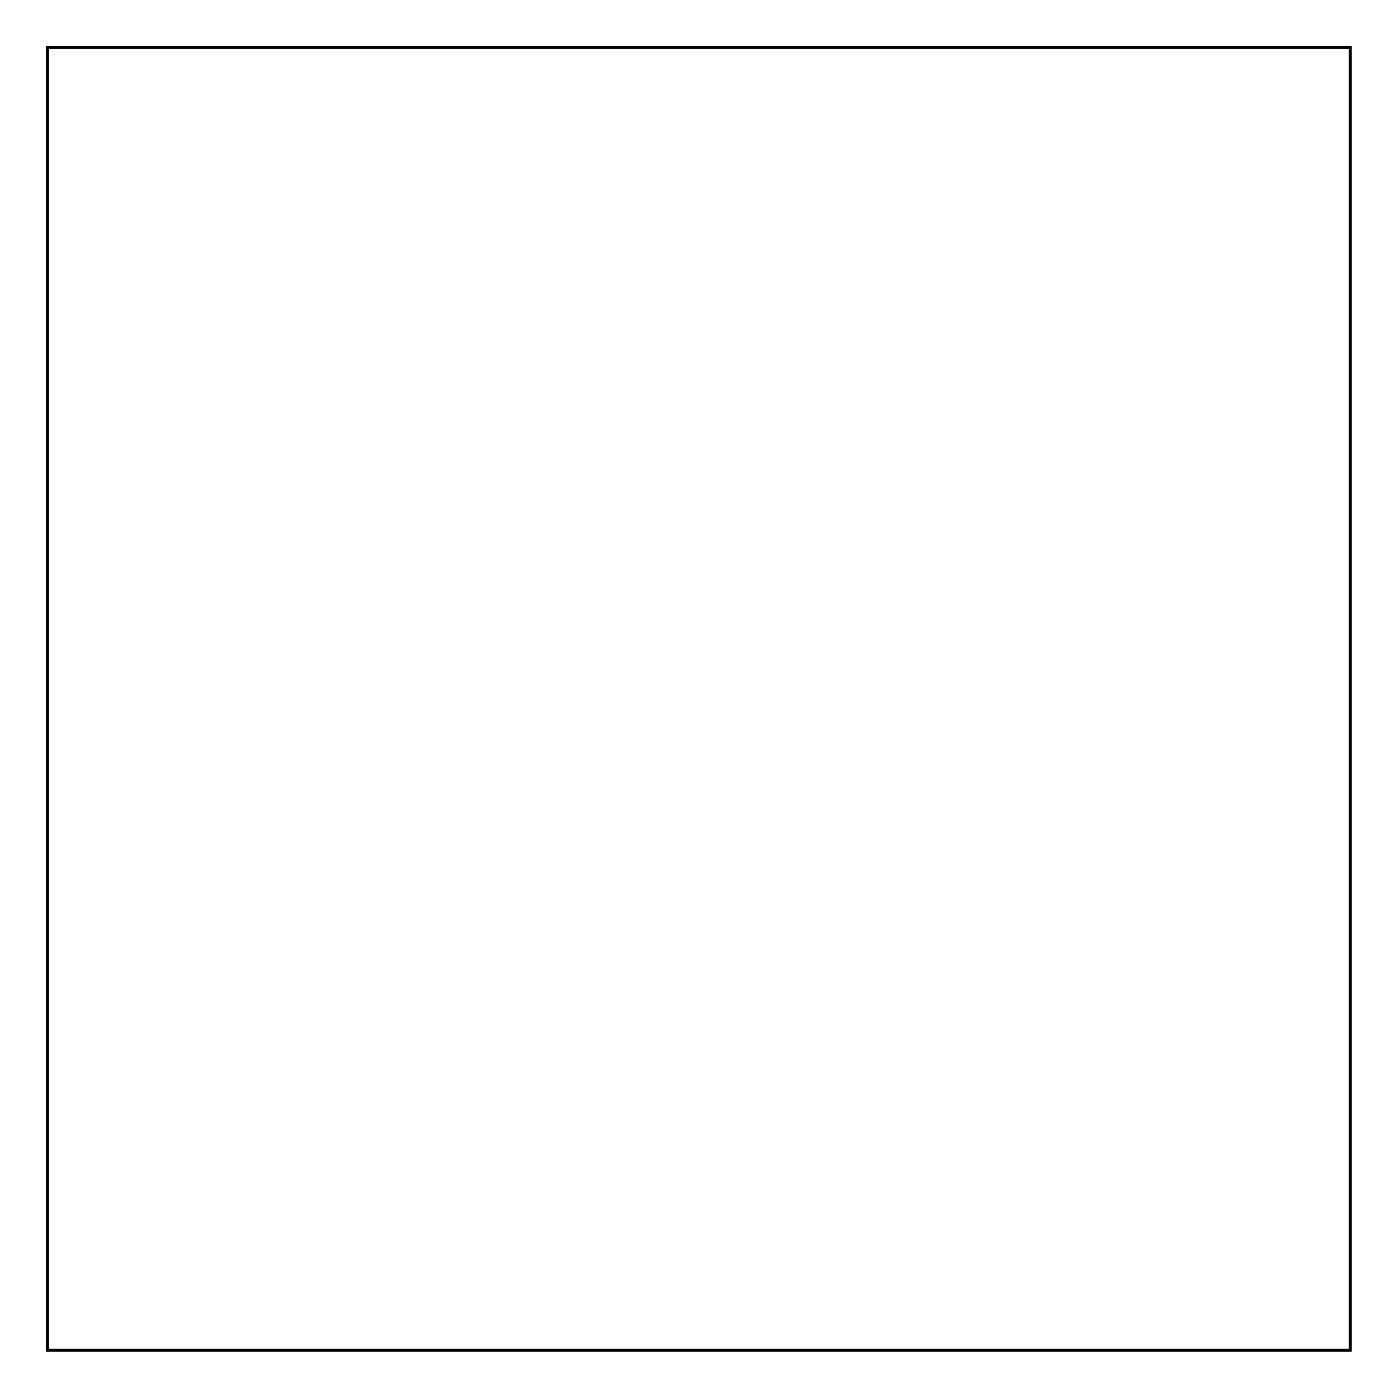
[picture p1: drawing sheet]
<svg xmlns="http://www.w3.org/2000/svg" width="107mm" height="107mm" viewBox="0 0 107 107" stroke-linecap="round" stroke-linejoin="round" font-family="sans-serif">
<path d="M3.6 3.6h99.8v99.8h-99.8z" fill="none" stroke="#000" stroke-width=".2"/>
<path d="M3.6 3.6h99.8v99.8h-99.8zM3.6 3.6v99.8h99.8v-99.8z" fill="#000"/>
<circle cx="95.3" cy="43.5" r=".35" fill="#fff"/>
<circle cx="95.3" cy="43.5" r=".35" fill="none" stroke="#fff" stroke-width=".55"/>
<circle cx="95.3" cy="49.5" r=".35" fill="#fff"/>
<circle cx="95.3" cy="49.5" r=".35" fill="none" stroke="#fff" stroke-width=".55"/>
<circle cx="80.4" cy="23.6" r=".35" fill="#fff"/>
<circle cx="80.4" cy="23.6" r=".35" fill="none" stroke="#fff" stroke-width=".55"/>
<circle cx="78.3" cy="17.6" r=".35" fill="#fff"/>
<circle cx="78.3" cy="17.6" r=".35" fill="none" stroke="#fff" stroke-width=".55"/>
<circle cx="54.8" cy="34.5" r=".35" fill="#fff"/>
<circle cx="54.8" cy="34.5" r=".35" fill="none" stroke="#fff" stroke-width=".55"/>
<circle cx="19.5" cy="47.1" r=".35" fill="#fff"/>
<circle cx="19.5" cy="47.1" r=".35" fill="none" stroke="#fff" stroke-width=".55"/>
<circle cx="41.8" cy="46.5" r=".35" fill="#fff"/>
<circle cx="41.8" cy="46.5" r=".35" fill="none" stroke="#fff" stroke-width=".55"/>
<circle cx="38.3" cy="57" r=".35" fill="#fff"/>
<circle cx="38.3" cy="57" r=".35" fill="none" stroke="#fff" stroke-width=".55"/>
<circle cx="40.3" cy="45.1" r=".35" fill="#fff"/>
<circle cx="40.3" cy="45.1" r=".35" fill="none" stroke="#fff" stroke-width=".55"/>
<circle cx="35.3" cy="58.5" r=".35" fill="#fff"/>
<circle cx="35.3" cy="58.5" r=".35" fill="none" stroke="#fff" stroke-width=".55"/>
<circle cx="47.3" cy="58.5" r=".35" fill="#fff"/>
<circle cx="47.3" cy="58.5" r=".35" fill="none" stroke="#fff" stroke-width=".55"/>
<circle cx="53.7" cy="58.5" r=".35" fill="#fff"/>
<circle cx="53.7" cy="58.5" r=".35" fill="none" stroke="#fff" stroke-width=".55"/>
<circle cx="64.2" cy="65.2" r=".53" fill="#fff"/>
<circle cx="64.2" cy="65.2" r=".53" fill="none" stroke="#fff" stroke-width=".51"/>
<circle cx="64.2" cy="70" r=".53" fill="#fff"/>
<circle cx="64.2" cy="70" r=".53" fill="none" stroke="#fff" stroke-width=".51"/>
<circle cx="19.3" cy="76.3" r=".53" fill="#fff"/>
<circle cx="19.3" cy="76.3" r=".53" fill="none" stroke="#fff" stroke-width=".51"/>
<circle cx="19.3" cy="81.1" r=".53" fill="#fff"/>
<circle cx="19.3" cy="81.1" r=".53" fill="none" stroke="#fff" stroke-width=".51"/>
<circle cx="59.8" cy="68" r=".64" fill="#fff"/>
<circle cx="59.8" cy="68" r=".64" fill="none" stroke="#fff" stroke-width=".76" stroke-linecap="butt"/>
<circle cx="59.8" cy="65.5" r=".64" fill="#fff"/>
<circle cx="59.8" cy="65.5" r=".64" fill="none" stroke="#fff" stroke-width=".76" stroke-linecap="butt"/>
<circle cx="61.9" cy="74.4" r=".64" fill="#fff"/>
<circle cx="61.9" cy="74.4" r=".64" fill="none" stroke="#fff" stroke-width=".76" stroke-linecap="butt"/>
<circle cx="59.4" cy="74.4" r=".64" fill="#fff"/>
<circle cx="59.4" cy="74.4" r=".64" fill="none" stroke="#fff" stroke-width=".76" stroke-linecap="butt"/>
<circle cx="15" cy="81.2" r=".64" fill="#fff"/>
<circle cx="15" cy="81.2" r=".64" fill="none" stroke="#fff" stroke-width=".76" stroke-linecap="butt"/>
<circle cx="12.5" cy="81.2" r=".64" fill="#fff"/>
<circle cx="12.5" cy="81.2" r=".64" fill="none" stroke="#fff" stroke-width=".76" stroke-linecap="butt"/>
<circle cx="12.4" cy="76.6" r=".64" fill="#fff"/>
<circle cx="12.4" cy="76.6" r=".64" fill="none" stroke="#fff" stroke-width=".76" stroke-linecap="butt"/>
<circle cx="15" cy="76.6" r=".64" fill="#fff"/>
<circle cx="15" cy="76.6" r=".64" fill="none" stroke="#fff" stroke-width=".76" stroke-linecap="butt"/>
<circle cx="9.2" cy="70.5" r=".74" fill="#fff"/>
<circle cx="9.2" cy="70.5" r=".74" fill="none" stroke="#fff" stroke-width=".76" stroke-linecap="butt"/>
<circle cx="9.2" cy="73.1" r=".74" fill="#fff"/>
<circle cx="9.2" cy="73.1" r=".74" fill="none" stroke="#fff" stroke-width=".76" stroke-linecap="butt"/>
<circle cx="9.2" cy="75.6" r=".74" fill="#fff"/>
<circle cx="9.2" cy="75.6" r=".74" fill="none" stroke="#fff" stroke-width=".76" stroke-linecap="butt"/>
<circle cx="9.2" cy="78.2" r=".74" fill="#fff"/>
<circle cx="9.2" cy="78.2" r=".74" fill="none" stroke="#fff" stroke-width=".76" stroke-linecap="butt"/>
<circle cx="9.2" cy="80.7" r=".74" fill="#fff"/>
<circle cx="9.2" cy="80.7" r=".74" fill="none" stroke="#fff" stroke-width=".76" stroke-linecap="butt"/>
<circle cx="9.2" cy="83.2" r=".74" fill="#fff"/>
<circle cx="9.2" cy="83.2" r=".74" fill="none" stroke="#fff" stroke-width=".76" stroke-linecap="butt"/>
<circle cx="9.2" cy="85.8" r=".74" fill="#fff"/>
<circle cx="9.2" cy="85.8" r=".74" fill="none" stroke="#fff" stroke-width=".76" stroke-linecap="butt"/>
<circle cx="9.2" cy="88.3" r=".74" fill="#fff"/>
<circle cx="9.2" cy="88.3" r=".74" fill="none" stroke="#fff" stroke-width=".76" stroke-linecap="butt"/>
<circle cx="9.2" cy="90.9" r=".74" fill="#fff"/>
<circle cx="9.2" cy="90.9" r=".74" fill="none" stroke="#fff" stroke-width=".76" stroke-linecap="butt"/>
<circle cx="38.3" cy="82.5" r=".74" fill="#fff"/>
<circle cx="38.3" cy="82.5" r=".74" fill="none" stroke="#fff" stroke-width=".76" stroke-linecap="butt"/>
<circle cx="38.3" cy="85.1" r=".74" fill="#fff"/>
<circle cx="38.3" cy="85.1" r=".74" fill="none" stroke="#fff" stroke-width=".76" stroke-linecap="butt"/>
<circle cx="38.3" cy="87.6" r=".74" fill="#fff"/>
<circle cx="38.3" cy="87.6" r=".74" fill="none" stroke="#fff" stroke-width=".76" stroke-linecap="butt"/>
<circle cx="38.3" cy="90.2" r=".74" fill="#fff"/>
<circle cx="38.3" cy="90.2" r=".74" fill="none" stroke="#fff" stroke-width=".76" stroke-linecap="butt"/>
<circle cx="38.3" cy="92.7" r=".74" fill="#fff"/>
<circle cx="38.3" cy="92.7" r=".74" fill="none" stroke="#fff" stroke-width=".76" stroke-linecap="butt"/>
<circle cx="65.3" cy="24" r=".74" fill="#fff"/>
<circle cx="65.3" cy="24" r=".74" fill="none" stroke="#fff" stroke-width=".76" stroke-linecap="butt"/>
<circle cx="67.8" cy="24" r=".74" fill="#fff"/>
<circle cx="67.8" cy="24" r=".74" fill="none" stroke="#fff" stroke-width=".76" stroke-linecap="butt"/>
<circle cx="14.4" cy="97.7" r=".74" fill="#fff"/>
<circle cx="14.4" cy="97.7" r=".74" fill="none" stroke="#fff" stroke-width=".76" stroke-linecap="butt"/>
<circle cx="17" cy="97.7" r=".74" fill="#fff"/>
<circle cx="17" cy="97.7" r=".74" fill="none" stroke="#fff" stroke-width=".76" stroke-linecap="butt"/>
<circle cx="19.5" cy="97.7" r=".74" fill="#fff"/>
<circle cx="19.5" cy="97.7" r=".74" fill="none" stroke="#fff" stroke-width=".76" stroke-linecap="butt"/>
<circle cx="22.1" cy="97.7" r=".74" fill="#fff"/>
<circle cx="22.1" cy="97.7" r=".74" fill="none" stroke="#fff" stroke-width=".76" stroke-linecap="butt"/>
<circle cx="73" cy="94.3" r=".74" fill="#fff"/>
<circle cx="73" cy="94.3" r=".74" fill="none" stroke="#fff" stroke-width=".76" stroke-linecap="butt"/>
<circle cx="75.6" cy="94.3" r=".74" fill="#fff"/>
<circle cx="75.6" cy="94.3" r=".74" fill="none" stroke="#fff" stroke-width=".76" stroke-linecap="butt"/>
<circle cx="78.1" cy="94.3" r=".74" fill="#fff"/>
<circle cx="78.1" cy="94.3" r=".74" fill="none" stroke="#fff" stroke-width=".76" stroke-linecap="butt"/>
<circle cx="80.6" cy="94.3" r=".74" fill="#fff"/>
<circle cx="80.6" cy="94.3" r=".74" fill="none" stroke="#fff" stroke-width=".76" stroke-linecap="butt"/>
<circle cx="36.8" cy="63" r=".74" fill="#fff"/>
<circle cx="36.8" cy="63" r=".74" fill="none" stroke="#fff" stroke-width=".76" stroke-linecap="butt"/>
<circle cx="36.8" cy="65.6" r=".74" fill="#fff"/>
<circle cx="36.8" cy="65.6" r=".74" fill="none" stroke="#fff" stroke-width=".76" stroke-linecap="butt"/>
<circle cx="36.8" cy="68.1" r=".74" fill="#fff"/>
<circle cx="36.8" cy="68.1" r=".74" fill="none" stroke="#fff" stroke-width=".76" stroke-linecap="butt"/>
<circle cx="36.8" cy="70.7" r=".74" fill="#fff"/>
<circle cx="36.8" cy="70.7" r=".74" fill="none" stroke="#fff" stroke-width=".76" stroke-linecap="butt"/>
<circle cx="68.8" cy="18.5" r=".61" fill="#fff"/>
<circle cx="68.8" cy="18.5" r=".61" fill="none" stroke="#fff" stroke-width=".76" stroke-linecap="butt"/>
<circle cx="71.2" cy="18.5" r=".61" fill="#fff"/>
<circle cx="71.2" cy="18.5" r=".61" fill="none" stroke="#fff" stroke-width=".76" stroke-linecap="butt"/>
<circle cx="71.2" cy="16.5" r=".61" fill="#fff"/>
<circle cx="71.2" cy="16.5" r=".61" fill="none" stroke="#fff" stroke-width=".76" stroke-linecap="butt"/>
<circle cx="68.8" cy="16.5" r=".61" fill="#fff"/>
<circle cx="68.8" cy="16.5" r=".61" fill="none" stroke="#fff" stroke-width=".76" stroke-linecap="butt"/>
<circle cx="64" cy="13.8" r="1.35" fill="#fff"/>
<circle cx="64" cy="13.8" r="1.35" fill="none" stroke="#fff" stroke-width=".76" stroke-linecap="butt"/>
<circle cx="76" cy="13.8" r="1.35" fill="#fff"/>
<circle cx="76" cy="13.8" r="1.35" fill="none" stroke="#fff" stroke-width=".76" stroke-linecap="butt"/>
<circle cx="92.1" cy="16.1" r=".7" fill="#fff"/>
<circle cx="92.1" cy="16.1" r=".7" fill="none" stroke="#fff" stroke-width=".74" stroke-linecap="butt"/>
<circle cx="89.8" cy="16.1" r=".7" fill="#fff"/>
<circle cx="89.8" cy="16.1" r=".7" fill="none" stroke="#fff" stroke-width=".74" stroke-linecap="butt"/>
<circle cx="87.5" cy="16.1" r=".7" fill="#fff"/>
<circle cx="87.5" cy="16.1" r=".7" fill="none" stroke="#fff" stroke-width=".74" stroke-linecap="butt"/>
<circle cx="85.1" cy="16.1" r=".7" fill="#fff"/>
<circle cx="85.1" cy="16.1" r=".7" fill="none" stroke="#fff" stroke-width=".74" stroke-linecap="butt"/>
<circle cx="82.8" cy="13.7" r="1.23" fill="#fff"/>
<circle cx="82.8" cy="13.7" r="1.23" fill="none" stroke="#fff" stroke-width=".51"/>
<circle cx="94.4" cy="13.7" r="1.23" fill="#fff"/>
<circle cx="94.4" cy="13.7" r="1.23" fill="none" stroke="#fff" stroke-width=".51"/>
<circle cx="90.9" cy="13.6" r=".55" fill="#fff"/>
<circle cx="90.9" cy="13.6" r=".55" fill="none" stroke="#fff" stroke-width=".25"/>
<circle cx="86.4" cy="13.6" r=".55" fill="#fff"/>
<circle cx="86.4" cy="13.6" r=".55" fill="none" stroke="#fff" stroke-width=".25"/>
<circle cx="6.8" cy="6.9" r="1.6" fill="#fff"/>
<circle cx="6.8" cy="6.9" r="1.6" fill="none" stroke="#fff" stroke-width=".25"/>
<circle cx="53.6" cy="100.4" r="1.6" fill="#fff"/>
<circle cx="53.6" cy="100.4" r="1.6" fill="none" stroke="#fff" stroke-width=".25"/>
<circle cx="47.2" cy="49.5" r="1.6" fill="#fff"/>
<circle cx="47.2" cy="49.5" r="1.6" fill="none" stroke="#fff" stroke-width=".25"/>
<circle cx="99.8" cy="60" r="1.6" fill="#fff"/>
<circle cx="99.8" cy="60" r="1.6" fill="none" stroke="#fff" stroke-width=".25"/>
<circle cx="6.8" cy="60" r="1.6" fill="#fff"/>
<circle cx="6.8" cy="60" r="1.6" fill="none" stroke="#fff" stroke-width=".25"/>
<circle cx="6.8" cy="99.7" r="1.6" fill="#fff"/>
<circle cx="6.8" cy="99.7" r="1.6" fill="none" stroke="#fff" stroke-width=".25"/>
<circle cx="99.8" cy="99.7" r="1.6" fill="#fff"/>
<circle cx="99.8" cy="99.7" r="1.6" fill="none" stroke="#fff" stroke-width=".25"/>
<circle cx="59.3" cy="7.5" r="1.6" fill="#fff"/>
<circle cx="59.3" cy="7.5" r="1.6" fill="none" stroke="#fff" stroke-width=".25"/>
<circle cx="99.8" cy="6.9" r="1.6" fill="#fff"/>
<circle cx="99.8" cy="6.9" r="1.6" fill="none" stroke="#fff" stroke-width=".25"/>
<circle cx="45.8" cy="30" r=".74" fill="#fff"/>
<circle cx="45.8" cy="30" r=".74" fill="none" stroke="#fff" stroke-width=".76" stroke-linecap="butt"/>
<circle cx="45.8" cy="32.6" r=".74" fill="#fff"/>
<circle cx="45.8" cy="32.6" r=".74" fill="none" stroke="#fff" stroke-width=".76" stroke-linecap="butt"/>
<circle cx="9.8" cy="33" r=".74" fill="#fff"/>
<circle cx="9.8" cy="33" r=".74" fill="none" stroke="#fff" stroke-width=".76" stroke-linecap="butt"/>
<circle cx="12.3" cy="33" r=".74" fill="#fff"/>
<circle cx="12.3" cy="33" r=".74" fill="none" stroke="#fff" stroke-width=".76" stroke-linecap="butt"/>
<path d="M31.6 29.4h1.4v1.3h-1.4z" fill="#fff"/>
<path d="M31.6 29.4h1.4v1.3h-1.4z" fill="none" stroke="#fff" stroke-width=".69" stroke-linecap="butt"/>
<circle cx="32.3" cy="30" r=".7" fill="#fff"/>
<circle cx="32.3" cy="30" r=".7" fill="none" stroke="#fff" stroke-width=".69" stroke-linecap="butt"/>
<circle cx="32.3" cy="37.7" r=".71" fill="#fff"/>
<circle cx="32.3" cy="37.7" r=".71" fill="none" stroke="#fff" stroke-width=".69" stroke-linecap="butt"/>
<circle cx="29.7" cy="30" r=".71" fill="#fff"/>
<circle cx="29.7" cy="30" r=".71" fill="none" stroke="#fff" stroke-width=".69" stroke-linecap="butt"/>
<circle cx="29.7" cy="37.7" r=".71" fill="#fff"/>
<circle cx="29.7" cy="37.7" r=".71" fill="none" stroke="#fff" stroke-width=".69" stroke-linecap="butt"/>
<circle cx="27.2" cy="30" r=".71" fill="#fff"/>
<circle cx="27.2" cy="30" r=".71" fill="none" stroke="#fff" stroke-width=".69" stroke-linecap="butt"/>
<circle cx="27.2" cy="37.7" r=".71" fill="#fff"/>
<circle cx="27.2" cy="37.7" r=".71" fill="none" stroke="#fff" stroke-width=".69" stroke-linecap="butt"/>
<path d="M25.5 23.3h1.6v1.5h-1.6z" fill="#fff"/>
<path d="M25.5 23.3h1.6v1.5h-1.6z" fill="none" stroke="#fff" stroke-width=".76" stroke-linecap="butt"/>
<circle cx="26.3" cy="24" r=".79" fill="#fff"/>
<circle cx="26.3" cy="24" r=".79" fill="none" stroke="#fff" stroke-width=".76" stroke-linecap="butt"/>
<circle cx="18.7" cy="24" r=".79" fill="#fff"/>
<circle cx="18.7" cy="24" r=".79" fill="none" stroke="#fff" stroke-width=".76" stroke-linecap="butt"/>
<circle cx="53.3" cy="30" r=".74" fill="#fff"/>
<circle cx="53.3" cy="30" r=".74" fill="none" stroke="#fff" stroke-width=".76" stroke-linecap="butt"/>
<circle cx="55.8" cy="30" r=".74" fill="#fff"/>
<circle cx="55.8" cy="30" r=".74" fill="none" stroke="#fff" stroke-width=".76" stroke-linecap="butt"/>
<circle cx="68.3" cy="31.5" r=".74" fill="#fff"/>
<circle cx="68.3" cy="31.5" r=".74" fill="none" stroke="#fff" stroke-width=".76" stroke-linecap="butt"/>
<circle cx="70.8" cy="31.5" r=".74" fill="#fff"/>
<circle cx="70.8" cy="31.5" r=".74" fill="none" stroke="#fff" stroke-width=".76" stroke-linecap="butt"/>
<circle cx="38.3" cy="75" r=".64" fill="#fff"/>
<circle cx="38.3" cy="75" r=".64" fill="none" stroke="#fff" stroke-width=".76" stroke-linecap="butt"/>
<circle cx="38.3" cy="77.6" r=".64" fill="#fff"/>
<circle cx="38.3" cy="77.6" r=".64" fill="none" stroke="#fff" stroke-width=".76" stroke-linecap="butt"/>
<circle cx="84.8" cy="57" r=".64" fill="#fff"/>
<circle cx="84.8" cy="57" r=".64" fill="none" stroke="#fff" stroke-width=".76" stroke-linecap="butt"/>
<circle cx="84.8" cy="62.1" r=".64" fill="#fff"/>
<circle cx="84.8" cy="62.1" r=".64" fill="none" stroke="#fff" stroke-width=".76" stroke-linecap="butt"/>
<circle cx="22.3" cy="16.3" r=".92" fill="#fff"/>
<circle cx="22.3" cy="16.3" r=".92" fill="none" stroke="#fff" stroke-width=".7" stroke-linecap="butt"/>
<circle cx="14.8" cy="16.3" r=".92" fill="#fff"/>
<circle cx="14.8" cy="16.3" r=".92" fill="none" stroke="#fff" stroke-width=".7" stroke-linecap="butt"/>
<circle cx="29.8" cy="16.3" r=".92" fill="#fff"/>
<circle cx="29.8" cy="16.3" r=".92" fill="none" stroke="#fff" stroke-width=".7" stroke-linecap="butt"/>
<circle cx="27.3" cy="18.9" r=".92" fill="#fff"/>
<circle cx="27.3" cy="18.9" r=".92" fill="none" stroke="#fff" stroke-width=".7" stroke-linecap="butt"/>
<circle cx="17.3" cy="18.9" r=".92" fill="#fff"/>
<circle cx="17.3" cy="18.9" r=".92" fill="none" stroke="#fff" stroke-width=".7" stroke-linecap="butt"/>
<circle cx="27.3" cy="6.4" r=".92" fill="#fff"/>
<circle cx="27.3" cy="6.4" r=".92" fill="none" stroke="#fff" stroke-width=".7" stroke-linecap="butt"/>
<circle cx="17.2" cy="6.4" r=".92" fill="#fff"/>
<circle cx="17.2" cy="6.4" r=".92" fill="none" stroke="#fff" stroke-width=".7" stroke-linecap="butt"/>
<circle cx="44.8" cy="16.3" r=".92" fill="#fff"/>
<circle cx="44.8" cy="16.3" r=".92" fill="none" stroke="#fff" stroke-width=".7" stroke-linecap="butt"/>
<circle cx="37.3" cy="16.3" r=".92" fill="#fff"/>
<circle cx="37.3" cy="16.3" r=".92" fill="none" stroke="#fff" stroke-width=".7" stroke-linecap="butt"/>
<circle cx="52.3" cy="16.3" r=".92" fill="#fff"/>
<circle cx="52.3" cy="16.3" r=".92" fill="none" stroke="#fff" stroke-width=".7" stroke-linecap="butt"/>
<circle cx="49.8" cy="18.9" r=".92" fill="#fff"/>
<circle cx="49.8" cy="18.9" r=".92" fill="none" stroke="#fff" stroke-width=".7" stroke-linecap="butt"/>
<circle cx="39.8" cy="18.9" r=".92" fill="#fff"/>
<circle cx="39.8" cy="18.9" r=".92" fill="none" stroke="#fff" stroke-width=".7" stroke-linecap="butt"/>
<circle cx="49.8" cy="6.4" r=".92" fill="#fff"/>
<circle cx="49.8" cy="6.4" r=".92" fill="none" stroke="#fff" stroke-width=".7" stroke-linecap="butt"/>
<circle cx="39.7" cy="6.4" r=".92" fill="#fff"/>
<circle cx="39.7" cy="6.4" r=".92" fill="none" stroke="#fff" stroke-width=".7" stroke-linecap="butt"/>
<circle cx="39.6" cy="24" r=".7" fill="#fff"/>
<circle cx="39.6" cy="24" r=".7" fill="none" stroke="#fff" stroke-width=".76" stroke-linecap="butt"/>
<circle cx="39.6" cy="34.2" r=".7" fill="#fff"/>
<circle cx="39.6" cy="34.2" r=".7" fill="none" stroke="#fff" stroke-width=".76" stroke-linecap="butt"/>
<circle cx="14.3" cy="47.7" r=".74" fill="#fff"/>
<circle cx="14.3" cy="47.7" r=".74" fill="none" stroke="#fff" stroke-width=".76" stroke-linecap="butt"/>
<circle cx="14.3" cy="50.3" r=".74" fill="#fff"/>
<circle cx="14.3" cy="50.3" r=".74" fill="none" stroke="#fff" stroke-width=".76" stroke-linecap="butt"/>
<circle cx="14.3" cy="52.8" r=".74" fill="#fff"/>
<circle cx="14.3" cy="52.8" r=".74" fill="none" stroke="#fff" stroke-width=".76" stroke-linecap="butt"/>
<circle cx="14.3" cy="55.4" r=".74" fill="#fff"/>
<circle cx="14.3" cy="55.4" r=".74" fill="none" stroke="#fff" stroke-width=".76" stroke-linecap="butt"/>
<circle cx="14.3" cy="57.9" r=".74" fill="#fff"/>
<circle cx="14.3" cy="57.9" r=".74" fill="none" stroke="#fff" stroke-width=".76" stroke-linecap="butt"/>
<circle cx="14.3" cy="60.4" r=".74" fill="#fff"/>
<circle cx="14.3" cy="60.4" r=".74" fill="none" stroke="#fff" stroke-width=".76" stroke-linecap="butt"/>
<circle cx="57.8" cy="39.7" r=".74" fill="#fff"/>
<circle cx="57.8" cy="39.7" r=".74" fill="none" stroke="#fff" stroke-width=".76" stroke-linecap="butt"/>
<circle cx="57.8" cy="42.3" r=".74" fill="#fff"/>
<circle cx="57.8" cy="42.3" r=".74" fill="none" stroke="#fff" stroke-width=".76" stroke-linecap="butt"/>
<circle cx="57.8" cy="44.8" r=".74" fill="#fff"/>
<circle cx="57.8" cy="44.8" r=".74" fill="none" stroke="#fff" stroke-width=".76" stroke-linecap="butt"/>
<circle cx="57.8" cy="47.4" r=".74" fill="#fff"/>
<circle cx="57.8" cy="47.4" r=".74" fill="none" stroke="#fff" stroke-width=".76" stroke-linecap="butt"/>
<circle cx="57.8" cy="49.9" r=".74" fill="#fff"/>
<circle cx="57.8" cy="49.9" r=".74" fill="none" stroke="#fff" stroke-width=".76" stroke-linecap="butt"/>
<circle cx="57.8" cy="52.4" r=".74" fill="#fff"/>
<circle cx="57.8" cy="52.4" r=".74" fill="none" stroke="#fff" stroke-width=".76" stroke-linecap="butt"/>
<circle cx="19.2" cy="60.4" r=".64" fill="#fff"/>
<circle cx="19.2" cy="60.4" r=".64" fill="none" stroke="#fff" stroke-width=".76" stroke-linecap="butt"/>
<circle cx="19.2" cy="55.3" r=".64" fill="#fff"/>
<circle cx="19.2" cy="55.3" r=".64" fill="none" stroke="#fff" stroke-width=".76" stroke-linecap="butt"/>
<circle cx="63.8" cy="51" r=".64" fill="#fff"/>
<circle cx="63.8" cy="51" r=".64" fill="none" stroke="#fff" stroke-width=".76" stroke-linecap="butt"/>
<circle cx="63.8" cy="46" r=".64" fill="#fff"/>
<circle cx="63.8" cy="46" r=".64" fill="none" stroke="#fff" stroke-width=".76" stroke-linecap="butt"/>
<circle cx="89.3" cy="86.8" r=".74" fill="#fff"/>
<circle cx="89.3" cy="86.8" r=".74" fill="none" stroke="#fff" stroke-width=".76" stroke-linecap="butt"/>
<circle cx="89.3" cy="84.3" r=".74" fill="#fff"/>
<circle cx="89.3" cy="84.3" r=".74" fill="none" stroke="#fff" stroke-width=".76" stroke-linecap="butt"/>
<circle cx="89.3" cy="81.7" r=".74" fill="#fff"/>
<circle cx="89.3" cy="81.7" r=".74" fill="none" stroke="#fff" stroke-width=".76" stroke-linecap="butt"/>
<circle cx="89.3" cy="79.2" r=".74" fill="#fff"/>
<circle cx="89.3" cy="79.2" r=".74" fill="none" stroke="#fff" stroke-width=".76" stroke-linecap="butt"/>
<circle cx="89.3" cy="76.7" r=".74" fill="#fff"/>
<circle cx="89.3" cy="76.7" r=".74" fill="none" stroke="#fff" stroke-width=".76" stroke-linecap="butt"/>
<circle cx="89.3" cy="74.1" r=".74" fill="#fff"/>
<circle cx="89.3" cy="74.1" r=".74" fill="none" stroke="#fff" stroke-width=".76" stroke-linecap="butt"/>
<circle cx="89.3" cy="71.6" r=".74" fill="#fff"/>
<circle cx="89.3" cy="71.6" r=".74" fill="none" stroke="#fff" stroke-width=".76" stroke-linecap="butt"/>
<circle cx="89.3" cy="69" r=".74" fill="#fff"/>
<circle cx="89.3" cy="69" r=".74" fill="none" stroke="#fff" stroke-width=".76" stroke-linecap="butt"/>
<circle cx="86.3" cy="86.8" r=".74" fill="#fff"/>
<circle cx="86.3" cy="86.8" r=".74" fill="none" stroke="#fff" stroke-width=".76" stroke-linecap="butt"/>
<circle cx="86.3" cy="84.3" r=".74" fill="#fff"/>
<circle cx="86.3" cy="84.3" r=".74" fill="none" stroke="#fff" stroke-width=".76" stroke-linecap="butt"/>
<circle cx="86.3" cy="81.7" r=".74" fill="#fff"/>
<circle cx="86.3" cy="81.7" r=".74" fill="none" stroke="#fff" stroke-width=".76" stroke-linecap="butt"/>
<circle cx="86.3" cy="79.2" r=".74" fill="#fff"/>
<circle cx="86.3" cy="79.2" r=".74" fill="none" stroke="#fff" stroke-width=".76" stroke-linecap="butt"/>
<circle cx="86.3" cy="76.7" r=".74" fill="#fff"/>
<circle cx="86.3" cy="76.7" r=".74" fill="none" stroke="#fff" stroke-width=".76" stroke-linecap="butt"/>
<circle cx="86.3" cy="74.1" r=".74" fill="#fff"/>
<circle cx="86.3" cy="74.1" r=".74" fill="none" stroke="#fff" stroke-width=".76" stroke-linecap="butt"/>
<circle cx="86.3" cy="71.6" r=".74" fill="#fff"/>
<circle cx="86.3" cy="71.6" r=".74" fill="none" stroke="#fff" stroke-width=".76" stroke-linecap="butt"/>
<circle cx="86.3" cy="69" r=".74" fill="#fff"/>
<circle cx="86.3" cy="69" r=".74" fill="none" stroke="#fff" stroke-width=".76" stroke-linecap="butt"/>
<path d="M54 85.5h1.4v1.5h-1.4z" fill="#fff"/>
<path d="M54 85.5h1.4v1.5h-1.4z" fill="none" stroke="#fff" stroke-width=".69" stroke-linecap="butt"/>
<circle cx="52.2" cy="86.2" r=".72" fill="#fff"/>
<circle cx="52.2" cy="86.2" r=".72" fill="none" stroke="#fff" stroke-width=".69" stroke-linecap="butt"/>
<circle cx="52.2" cy="83.7" r=".72" fill="#fff"/>
<circle cx="52.2" cy="83.7" r=".72" fill="none" stroke="#fff" stroke-width=".69" stroke-linecap="butt"/>
<circle cx="52.2" cy="81.2" r=".72" fill="#fff"/>
<circle cx="52.2" cy="81.2" r=".72" fill="none" stroke="#fff" stroke-width=".69" stroke-linecap="butt"/>
<circle cx="52.2" cy="78.6" r=".72" fill="#fff"/>
<circle cx="52.2" cy="78.6" r=".72" fill="none" stroke="#fff" stroke-width=".69" stroke-linecap="butt"/>
<circle cx="52.2" cy="76.1" r=".72" fill="#fff"/>
<circle cx="52.2" cy="76.1" r=".72" fill="none" stroke="#fff" stroke-width=".69" stroke-linecap="butt"/>
<circle cx="52.2" cy="73.5" r=".72" fill="#fff"/>
<circle cx="52.2" cy="73.5" r=".72" fill="none" stroke="#fff" stroke-width=".69" stroke-linecap="butt"/>
<circle cx="52.2" cy="71" r=".72" fill="#fff"/>
<circle cx="52.2" cy="71" r=".72" fill="none" stroke="#fff" stroke-width=".69" stroke-linecap="butt"/>
<circle cx="52.2" cy="68.5" r=".72" fill="#fff"/>
<circle cx="52.2" cy="68.5" r=".72" fill="none" stroke="#fff" stroke-width=".69" stroke-linecap="butt"/>
<circle cx="54.7" cy="86.2" r=".72" fill="#fff"/>
<circle cx="54.7" cy="86.2" r=".72" fill="none" stroke="#fff" stroke-width=".69" stroke-linecap="butt"/>
<circle cx="54.7" cy="83.7" r=".72" fill="#fff"/>
<circle cx="54.7" cy="83.7" r=".72" fill="none" stroke="#fff" stroke-width=".69" stroke-linecap="butt"/>
<circle cx="54.7" cy="81.2" r=".72" fill="#fff"/>
<circle cx="54.7" cy="81.2" r=".72" fill="none" stroke="#fff" stroke-width=".69" stroke-linecap="butt"/>
<circle cx="54.7" cy="78.6" r=".72" fill="#fff"/>
<circle cx="54.7" cy="78.6" r=".72" fill="none" stroke="#fff" stroke-width=".69" stroke-linecap="butt"/>
<circle cx="54.7" cy="76.1" r=".72" fill="#fff"/>
<circle cx="54.7" cy="76.1" r=".72" fill="none" stroke="#fff" stroke-width=".69" stroke-linecap="butt"/>
<circle cx="54.7" cy="73.5" r=".72" fill="#fff"/>
<circle cx="54.7" cy="73.5" r=".72" fill="none" stroke="#fff" stroke-width=".69" stroke-linecap="butt"/>
<circle cx="54.7" cy="71" r=".72" fill="#fff"/>
<circle cx="54.7" cy="71" r=".72" fill="none" stroke="#fff" stroke-width=".69" stroke-linecap="butt"/>
<circle cx="54.7" cy="68.5" r=".72" fill="#fff"/>
<circle cx="54.7" cy="68.5" r=".72" fill="none" stroke="#fff" stroke-width=".69" stroke-linecap="butt"/>
<circle cx="41.3" cy="66" r=".74" fill="#fff"/>
<circle cx="41.3" cy="66" r=".74" fill="none" stroke="#fff" stroke-width=".76" stroke-linecap="butt"/>
<circle cx="41.3" cy="63.5" r=".74" fill="#fff"/>
<circle cx="41.3" cy="63.5" r=".74" fill="none" stroke="#fff" stroke-width=".76" stroke-linecap="butt"/>
<circle cx="41.3" cy="61" r=".74" fill="#fff"/>
<circle cx="41.3" cy="61" r=".74" fill="none" stroke="#fff" stroke-width=".76" stroke-linecap="butt"/>
<circle cx="41.3" cy="58.4" r=".74" fill="#fff"/>
<circle cx="41.3" cy="58.4" r=".74" fill="none" stroke="#fff" stroke-width=".76" stroke-linecap="butt"/>
<path d="M23.9 57.8h1.4v1.4h-1.4z" fill="#fff"/>
<path d="M23.9 57.8h1.4v1.4h-1.4z" fill="none" stroke="#fff" stroke-width=".76" stroke-linecap="butt"/>
<circle cx="24.6" cy="58.5" r=".7" fill="#fff"/>
<circle cx="24.6" cy="58.5" r=".7" fill="none" stroke="#fff" stroke-width=".76" stroke-linecap="butt"/>
<circle cx="32.3" cy="58.5" r=".7" fill="#fff"/>
<circle cx="32.3" cy="58.5" r=".7" fill="none" stroke="#fff" stroke-width=".76" stroke-linecap="butt"/>
<circle cx="24.6" cy="61" r=".7" fill="#fff"/>
<circle cx="24.6" cy="61" r=".7" fill="none" stroke="#fff" stroke-width=".76" stroke-linecap="butt"/>
<circle cx="32.3" cy="61" r=".7" fill="#fff"/>
<circle cx="32.3" cy="61" r=".7" fill="none" stroke="#fff" stroke-width=".76" stroke-linecap="butt"/>
<circle cx="24.6" cy="63.5" r=".7" fill="#fff"/>
<circle cx="24.6" cy="63.5" r=".7" fill="none" stroke="#fff" stroke-width=".76" stroke-linecap="butt"/>
<circle cx="32.3" cy="63.5" r=".7" fill="#fff"/>
<circle cx="32.3" cy="63.5" r=".7" fill="none" stroke="#fff" stroke-width=".76" stroke-linecap="butt"/>
<circle cx="24.6" cy="66.1" r=".7" fill="#fff"/>
<circle cx="24.6" cy="66.1" r=".7" fill="none" stroke="#fff" stroke-width=".76" stroke-linecap="butt"/>
<circle cx="32.3" cy="66.1" r=".7" fill="#fff"/>
<circle cx="32.3" cy="66.1" r=".7" fill="none" stroke="#fff" stroke-width=".76" stroke-linecap="butt"/>
<circle cx="24.6" cy="68.6" r=".7" fill="#fff"/>
<circle cx="24.6" cy="68.6" r=".7" fill="none" stroke="#fff" stroke-width=".76" stroke-linecap="butt"/>
<circle cx="32.3" cy="68.6" r=".7" fill="#fff"/>
<circle cx="32.3" cy="68.6" r=".7" fill="none" stroke="#fff" stroke-width=".76" stroke-linecap="butt"/>
<circle cx="24.6" cy="71.2" r=".7" fill="#fff"/>
<circle cx="24.6" cy="71.2" r=".7" fill="none" stroke="#fff" stroke-width=".76" stroke-linecap="butt"/>
<circle cx="32.3" cy="71.2" r=".7" fill="#fff"/>
<circle cx="32.3" cy="71.2" r=".7" fill="none" stroke="#fff" stroke-width=".76" stroke-linecap="butt"/>
<circle cx="24.6" cy="73.7" r=".7" fill="#fff"/>
<circle cx="24.6" cy="73.7" r=".7" fill="none" stroke="#fff" stroke-width=".76" stroke-linecap="butt"/>
<circle cx="32.3" cy="73.7" r=".7" fill="#fff"/>
<circle cx="32.3" cy="73.7" r=".7" fill="none" stroke="#fff" stroke-width=".76" stroke-linecap="butt"/>
<circle cx="24.6" cy="76.2" r=".7" fill="#fff"/>
<circle cx="24.6" cy="76.2" r=".7" fill="none" stroke="#fff" stroke-width=".76" stroke-linecap="butt"/>
<circle cx="32.3" cy="76.2" r=".7" fill="#fff"/>
<circle cx="32.3" cy="76.2" r=".7" fill="none" stroke="#fff" stroke-width=".76" stroke-linecap="butt"/>
<circle cx="24.6" cy="78.8" r=".7" fill="#fff"/>
<circle cx="24.6" cy="78.8" r=".7" fill="none" stroke="#fff" stroke-width=".76" stroke-linecap="butt"/>
<circle cx="32.3" cy="78.8" r=".7" fill="#fff"/>
<circle cx="32.3" cy="78.8" r=".7" fill="none" stroke="#fff" stroke-width=".76" stroke-linecap="butt"/>
<circle cx="24.6" cy="81.3" r=".7" fill="#fff"/>
<circle cx="24.6" cy="81.3" r=".7" fill="none" stroke="#fff" stroke-width=".76" stroke-linecap="butt"/>
<circle cx="32.3" cy="81.3" r=".7" fill="#fff"/>
<circle cx="32.3" cy="81.3" r=".7" fill="none" stroke="#fff" stroke-width=".76" stroke-linecap="butt"/>
<circle cx="24.6" cy="83.9" r=".7" fill="#fff"/>
<circle cx="24.6" cy="83.9" r=".7" fill="none" stroke="#fff" stroke-width=".76" stroke-linecap="butt"/>
<circle cx="32.3" cy="83.9" r=".7" fill="#fff"/>
<circle cx="32.3" cy="83.9" r=".7" fill="none" stroke="#fff" stroke-width=".76" stroke-linecap="butt"/>
<circle cx="24.6" cy="86.4" r=".7" fill="#fff"/>
<circle cx="24.6" cy="86.4" r=".7" fill="none" stroke="#fff" stroke-width=".76" stroke-linecap="butt"/>
<circle cx="32.3" cy="86.4" r=".7" fill="#fff"/>
<circle cx="32.3" cy="86.4" r=".7" fill="none" stroke="#fff" stroke-width=".76" stroke-linecap="butt"/>
<circle cx="24.6" cy="88.9" r=".7" fill="#fff"/>
<circle cx="24.6" cy="88.9" r=".7" fill="none" stroke="#fff" stroke-width=".76" stroke-linecap="butt"/>
<circle cx="32.3" cy="88.9" r=".7" fill="#fff"/>
<circle cx="32.3" cy="88.9" r=".7" fill="none" stroke="#fff" stroke-width=".76" stroke-linecap="butt"/>
<circle cx="24.6" cy="91.5" r=".7" fill="#fff"/>
<circle cx="24.6" cy="91.5" r=".7" fill="none" stroke="#fff" stroke-width=".76" stroke-linecap="butt"/>
<circle cx="32.3" cy="91.5" r=".7" fill="#fff"/>
<circle cx="32.3" cy="91.5" r=".7" fill="none" stroke="#fff" stroke-width=".76" stroke-linecap="butt"/>
<path d="M68.9 42.7h1.4v1.4h-1.4z" fill="#fff"/>
<path d="M68.9 42.7h1.4v1.4h-1.4z" fill="none" stroke="#fff" stroke-width=".76" stroke-linecap="butt"/>
<circle cx="69.6" cy="43.4" r=".7" fill="#fff"/>
<circle cx="69.6" cy="43.4" r=".7" fill="none" stroke="#fff" stroke-width=".76" stroke-linecap="butt"/>
<circle cx="77.3" cy="43.4" r=".7" fill="#fff"/>
<circle cx="77.3" cy="43.4" r=".7" fill="none" stroke="#fff" stroke-width=".76" stroke-linecap="butt"/>
<circle cx="69.6" cy="46" r=".7" fill="#fff"/>
<circle cx="69.6" cy="46" r=".7" fill="none" stroke="#fff" stroke-width=".76" stroke-linecap="butt"/>
<circle cx="77.3" cy="46" r=".7" fill="#fff"/>
<circle cx="77.3" cy="46" r=".7" fill="none" stroke="#fff" stroke-width=".76" stroke-linecap="butt"/>
<circle cx="69.6" cy="48.5" r=".7" fill="#fff"/>
<circle cx="69.6" cy="48.5" r=".7" fill="none" stroke="#fff" stroke-width=".76" stroke-linecap="butt"/>
<circle cx="77.3" cy="48.5" r=".7" fill="#fff"/>
<circle cx="77.3" cy="48.5" r=".7" fill="none" stroke="#fff" stroke-width=".76" stroke-linecap="butt"/>
<circle cx="69.6" cy="51" r=".7" fill="#fff"/>
<circle cx="69.6" cy="51" r=".7" fill="none" stroke="#fff" stroke-width=".76" stroke-linecap="butt"/>
<circle cx="77.3" cy="51" r=".7" fill="#fff"/>
<circle cx="77.3" cy="51" r=".7" fill="none" stroke="#fff" stroke-width=".76" stroke-linecap="butt"/>
<circle cx="69.6" cy="53.6" r=".7" fill="#fff"/>
<circle cx="69.6" cy="53.6" r=".7" fill="none" stroke="#fff" stroke-width=".76" stroke-linecap="butt"/>
<circle cx="77.3" cy="53.6" r=".7" fill="#fff"/>
<circle cx="77.3" cy="53.6" r=".7" fill="none" stroke="#fff" stroke-width=".76" stroke-linecap="butt"/>
<circle cx="69.6" cy="56.1" r=".7" fill="#fff"/>
<circle cx="69.6" cy="56.1" r=".7" fill="none" stroke="#fff" stroke-width=".76" stroke-linecap="butt"/>
<circle cx="77.3" cy="56.1" r=".7" fill="#fff"/>
<circle cx="77.3" cy="56.1" r=".7" fill="none" stroke="#fff" stroke-width=".76" stroke-linecap="butt"/>
<circle cx="69.6" cy="58.7" r=".7" fill="#fff"/>
<circle cx="69.6" cy="58.7" r=".7" fill="none" stroke="#fff" stroke-width=".76" stroke-linecap="butt"/>
<circle cx="77.3" cy="58.7" r=".7" fill="#fff"/>
<circle cx="77.3" cy="58.7" r=".7" fill="none" stroke="#fff" stroke-width=".76" stroke-linecap="butt"/>
<circle cx="69.6" cy="61.2" r=".7" fill="#fff"/>
<circle cx="69.6" cy="61.2" r=".7" fill="none" stroke="#fff" stroke-width=".76" stroke-linecap="butt"/>
<circle cx="77.3" cy="61.2" r=".7" fill="#fff"/>
<circle cx="77.3" cy="61.2" r=".7" fill="none" stroke="#fff" stroke-width=".76" stroke-linecap="butt"/>
<circle cx="69.6" cy="63.7" r=".7" fill="#fff"/>
<circle cx="69.6" cy="63.7" r=".7" fill="none" stroke="#fff" stroke-width=".76" stroke-linecap="butt"/>
<circle cx="77.3" cy="63.7" r=".7" fill="#fff"/>
<circle cx="77.3" cy="63.7" r=".7" fill="none" stroke="#fff" stroke-width=".76" stroke-linecap="butt"/>
<circle cx="69.6" cy="66.3" r=".7" fill="#fff"/>
<circle cx="69.6" cy="66.3" r=".7" fill="none" stroke="#fff" stroke-width=".76" stroke-linecap="butt"/>
<circle cx="77.3" cy="66.3" r=".7" fill="#fff"/>
<circle cx="77.3" cy="66.3" r=".7" fill="none" stroke="#fff" stroke-width=".76" stroke-linecap="butt"/>
<circle cx="69.6" cy="68.8" r=".7" fill="#fff"/>
<circle cx="69.6" cy="68.8" r=".7" fill="none" stroke="#fff" stroke-width=".76" stroke-linecap="butt"/>
<circle cx="77.3" cy="68.8" r=".7" fill="#fff"/>
<circle cx="77.3" cy="68.8" r=".7" fill="none" stroke="#fff" stroke-width=".76" stroke-linecap="butt"/>
<circle cx="69.6" cy="71.4" r=".7" fill="#fff"/>
<circle cx="69.6" cy="71.4" r=".7" fill="none" stroke="#fff" stroke-width=".76" stroke-linecap="butt"/>
<circle cx="77.3" cy="71.4" r=".7" fill="#fff"/>
<circle cx="77.3" cy="71.4" r=".7" fill="none" stroke="#fff" stroke-width=".76" stroke-linecap="butt"/>
<circle cx="69.6" cy="73.9" r=".7" fill="#fff"/>
<circle cx="69.6" cy="73.9" r=".7" fill="none" stroke="#fff" stroke-width=".76" stroke-linecap="butt"/>
<circle cx="77.3" cy="73.9" r=".7" fill="#fff"/>
<circle cx="77.3" cy="73.9" r=".7" fill="none" stroke="#fff" stroke-width=".76" stroke-linecap="butt"/>
<circle cx="69.6" cy="76.4" r=".7" fill="#fff"/>
<circle cx="69.6" cy="76.4" r=".7" fill="none" stroke="#fff" stroke-width=".76" stroke-linecap="butt"/>
<circle cx="77.3" cy="76.4" r=".7" fill="#fff"/>
<circle cx="77.3" cy="76.4" r=".7" fill="none" stroke="#fff" stroke-width=".76" stroke-linecap="butt"/>
<circle cx="92.3" cy="49.5" r=".7" fill="#fff"/>
<circle cx="92.3" cy="49.5" r=".7" fill="none" stroke="#fff" stroke-width=".76" stroke-linecap="butt"/>
<circle cx="92.3" cy="59.7" r=".7" fill="#fff"/>
<circle cx="92.3" cy="59.7" r=".7" fill="none" stroke="#fff" stroke-width=".76" stroke-linecap="butt"/>
<circle cx="89.3" cy="49.5" r=".7" fill="#fff"/>
<circle cx="89.3" cy="49.5" r=".7" fill="none" stroke="#fff" stroke-width=".76" stroke-linecap="butt"/>
<circle cx="89.3" cy="59.7" r=".7" fill="#fff"/>
<circle cx="89.3" cy="59.7" r=".7" fill="none" stroke="#fff" stroke-width=".76" stroke-linecap="butt"/>
<circle cx="77.3" cy="86" r=".7" fill="#fff"/>
<circle cx="77.3" cy="86" r=".7" fill="none" stroke="#fff" stroke-width=".76" stroke-linecap="butt"/>
<circle cx="77.3" cy="88.6" r=".7" fill="#fff"/>
<circle cx="77.3" cy="88.6" r=".7" fill="none" stroke="#fff" stroke-width=".76" stroke-linecap="butt"/>
<circle cx="29" cy="95.7" r=".7" fill="#fff"/>
<circle cx="29" cy="95.7" r=".7" fill="none" stroke="#fff" stroke-width=".76" stroke-linecap="butt"/>
<circle cx="29" cy="98.3" r=".7" fill="#fff"/>
<circle cx="29" cy="98.3" r=".7" fill="none" stroke="#fff" stroke-width=".76" stroke-linecap="butt"/>
<circle cx="32.3" cy="95.6" r=".7" fill="#fff"/>
<circle cx="32.3" cy="95.6" r=".7" fill="none" stroke="#fff" stroke-width=".76" stroke-linecap="butt"/>
<circle cx="32.3" cy="98.2" r=".7" fill="#fff"/>
<circle cx="32.3" cy="98.2" r=".7" fill="none" stroke="#fff" stroke-width=".76" stroke-linecap="butt"/>
<circle cx="24.8" cy="52.5" r=".7" fill="#fff"/>
<circle cx="24.8" cy="52.5" r=".7" fill="none" stroke="#fff" stroke-width=".76" stroke-linecap="butt"/>
<circle cx="24.8" cy="55.1" r=".7" fill="#fff"/>
<circle cx="24.8" cy="55.1" r=".7" fill="none" stroke="#fff" stroke-width=".76" stroke-linecap="butt"/>
<circle cx="63.8" cy="42" r=".7" fill="#fff"/>
<circle cx="63.8" cy="42" r=".7" fill="none" stroke="#fff" stroke-width=".76" stroke-linecap="butt"/>
<circle cx="66.3" cy="42" r=".7" fill="#fff"/>
<circle cx="66.3" cy="42" r=".7" fill="none" stroke="#fff" stroke-width=".76" stroke-linecap="butt"/>
<path d="M58.7 20.5h1.4v1.4h-1.4z" fill="#fff"/>
<path d="M58.7 20.5h1.4v1.4h-1.4z" fill="none" stroke="#fff" stroke-width=".76" stroke-linecap="butt"/>
<circle cx="59.4" cy="21.2" r=".7" fill="#fff"/>
<circle cx="59.4" cy="21.2" r=".7" fill="none" stroke="#fff" stroke-width=".76" stroke-linecap="butt"/>
<circle cx="59.4" cy="23.7" r=".7" fill="#fff"/>
<circle cx="59.4" cy="23.7" r=".7" fill="none" stroke="#fff" stroke-width=".76" stroke-linecap="butt"/>
<circle cx="23.3" cy="40.5" r=".7" fill="#fff"/>
<circle cx="23.3" cy="40.5" r=".7" fill="none" stroke="#fff" stroke-width=".76" stroke-linecap="butt"/>
<circle cx="13.1" cy="40.5" r=".7" fill="#fff"/>
<circle cx="13.1" cy="40.5" r=".7" fill="none" stroke="#fff" stroke-width=".76" stroke-linecap="butt"/>
<circle cx="23.3" cy="37.5" r=".7" fill="#fff"/>
<circle cx="23.3" cy="37.5" r=".7" fill="none" stroke="#fff" stroke-width=".76" stroke-linecap="butt"/>
<circle cx="13.1" cy="37.5" r=".7" fill="#fff"/>
<circle cx="13.1" cy="37.5" r=".7" fill="none" stroke="#fff" stroke-width=".76" stroke-linecap="butt"/>
<circle cx="33.8" cy="25.5" r=".7" fill="#fff"/>
<circle cx="33.8" cy="25.5" r=".7" fill="none" stroke="#fff" stroke-width=".76" stroke-linecap="butt"/>
<circle cx="33.8" cy="23" r=".7" fill="#fff"/>
<circle cx="33.8" cy="23" r=".7" fill="none" stroke="#fff" stroke-width=".76" stroke-linecap="butt"/>
</svg>
